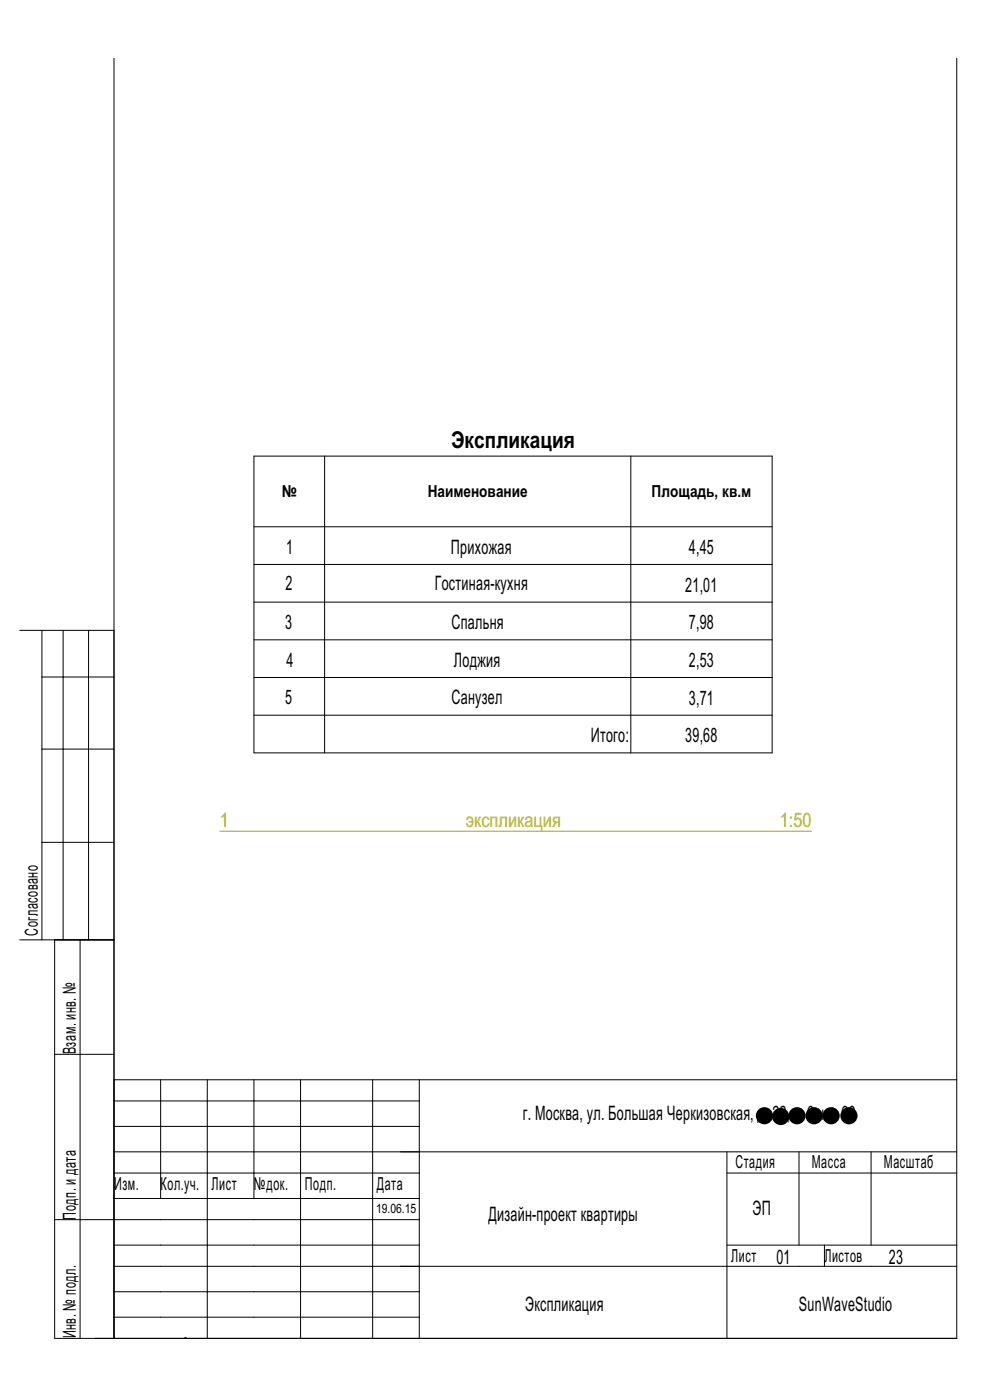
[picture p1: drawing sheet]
<svg xmlns="http://www.w3.org/2000/svg" width="210mm" height="297mm" viewBox="0 0 210 297" stroke-linecap="round" stroke-linejoin="round" font-family="sans-serif">
<defs><g id="words">
<text font-size="4.9" x="95.7" y="95">Экспликация</text>
<g font-size="4.2">
<text x="60.7" y="117.6">1</text>
<text x="95.6" y="117.5">Прихожая</text>
<text x="146.1" y="117.6">4,45</text>
<text x="60.6" y="125.2">2</text>
<text x="92.2" y="125.2">Гостиная-кухня</text>
<text x="145.4" y="125.6">21,01</text>
<text x="60.5" y="133.5">3</text>
<text x="95.7" y="133.5">Спальня</text>
<text x="146.1" y="133.4">7,98</text>
<text x="60.7" y="141.5">4</text>
<text x="96.3" y="141.5">Лоджия</text>
<text x="146.1" y="141.5">2,53</text>
<text x="60.5" y="149.4">5</text>
<text x="95.8" y="149.4">Санузел</text>
<text x="146.1" y="149.5">3,71</text>
<text x="125.3" y="157.3">Итого:</text>
<text x="145.4" y="157.3">39,68</text>
<text x="110.9" y="237.6">г. Москва, ул. Большая Черкизовская, д. 22, к. 6, кв. 63</text>
<text x="159.6" y="257.8">ЭП</text>
<text x="103.6" y="259.1">Дизайн-проект квартиры</text>
<text x="164.7" y="268.1">01</text>
<text x="188.5" y="268.1">23</text>
<text x="111.4" y="278">Экспликация</text>
<text x="169.5" y="278.2">SunWaveStudio</text>
</g>
<g font-size="4.2" fill="#a5a500">
<text x="46.6" y="175.5">1</text>
<text x="98.8" y="175.5">экспликация</text>
<text x="165.4" y="175.5">1:50</text>
</g>
<g font-size="3.8">
<text x="8" y="198.5" transform="rotate(-90 8 198.5)">Согласовано</text>
<text x="16.1" y="223.7" transform="rotate(-90 16.1 223.7)">Взам. инв. №</text>
<text x="156" y="247.9">Стадия</text>
<text x="172.2" y="247.9">Масса</text>
<text x="187.5" y="247.9">Масштаб</text>
<text x="24.2" y="252.4">Изм.</text>
<text x="34.1" y="252.4">Кол.уч.</text>
<text x="44.9" y="252.4">Лист</text>
<text x="53.9" y="252.4">№док.</text>
<text x="64.7" y="252.4">Подп.</text>
<text x="79.9" y="252.4">Дата</text>
<text x="16.1" y="258.7" transform="rotate(-90 16.1 258.7)">Подп. и дата</text>
<text x="155.1" y="267.7">Лист</text>
<text x="174.9" y="267.7">Листов</text>
<text x="16.1" y="283.9" transform="rotate(-90 16.1 283.9)">Инв. № подл.</text>
</g>
<g font-size="3.5">
<text x="59.7" y="105.5">№</text>
<text x="90.7" y="105.5">Наименование</text>
<text x="138.2" y="105.5">Площадь, кв.м</text>
</g>
<text font-size="2.7" x="79.8" y="257.4">19.06.15</text>
<text font-size="1.4" fill="#fff" x="3.9" y="284.3">GSPublisherEngine 0.0.100.100</text>
</g></defs>
<g fill="none" stroke="#000" stroke-width=".21">
<path d="M24.2 12.3v271.6M202.9 12.3v271.6h-191.3v-84.5M53.9 96.8h109.9v62.9h-109.9zM68.9 96.8v62.9M133.8 96.8v62.9M53.9 119.7h109.9M53.9 111.8h109.9M4.2 133.7h20M8.9 133.7v65.7M13.4 133.7v65.7M18.8 133.7v65.7M53.9 127.7h109.9"/>
<path d="M53.9 135.7h109.9M8.9 143.6h15.3M8.9 158.9h15.3M53.9 143.7h109.9M53.9 151.7h109.9M8.9 178.7h15.3M4.2 199.4h20M17 199.4v84.5M11.6 223.7h12.6M24.2 233.6h64.7M24.2 239h64.7M24.2 229.1h178.7"/>
<path d="M34.1 229.1v25.1M44 229.1v54.8M53.9 229.1v25.1M63.8 229.1v54.8M79 229.1v54.8M88.9 229.1v54.8M11.6 258.7h77.3M24.2 244.4h178.7M24.2 248.9h64.7M24.2 254.2h64.7M154.2 248.9h48.7M154.2 244.4v39.5"/>
<path d="M169.5 244.4v19.7M184.8 244.4v19.7M24.2 264.1h64.7M24.2 268.6h178.7M24.2 274h64.7M24.2 279.4h64.7M154.2 264.1h48.7M174.9 264.1v4.5M39.5 283.8h-.4"/>
</g>
<path d="M46.6 176.3h125.5" fill="none" stroke="#a5a500" stroke-width=".21"/>
<g fill="#000">
<circle cx="162.2" cy="236.7" r="1.83"/>
<circle cx="165.6" cy="236.9" r="1.83"/>
<circle cx="169.1" cy="236.7" r="1.83"/>
<circle cx="172.7" cy="236.7" r="1.83"/>
<circle cx="176.3" cy="236.7" r="1.83"/>
<circle cx="180.1" cy="236.7" r="1.83"/>
</g>
<use href="#words"/>
</svg>
